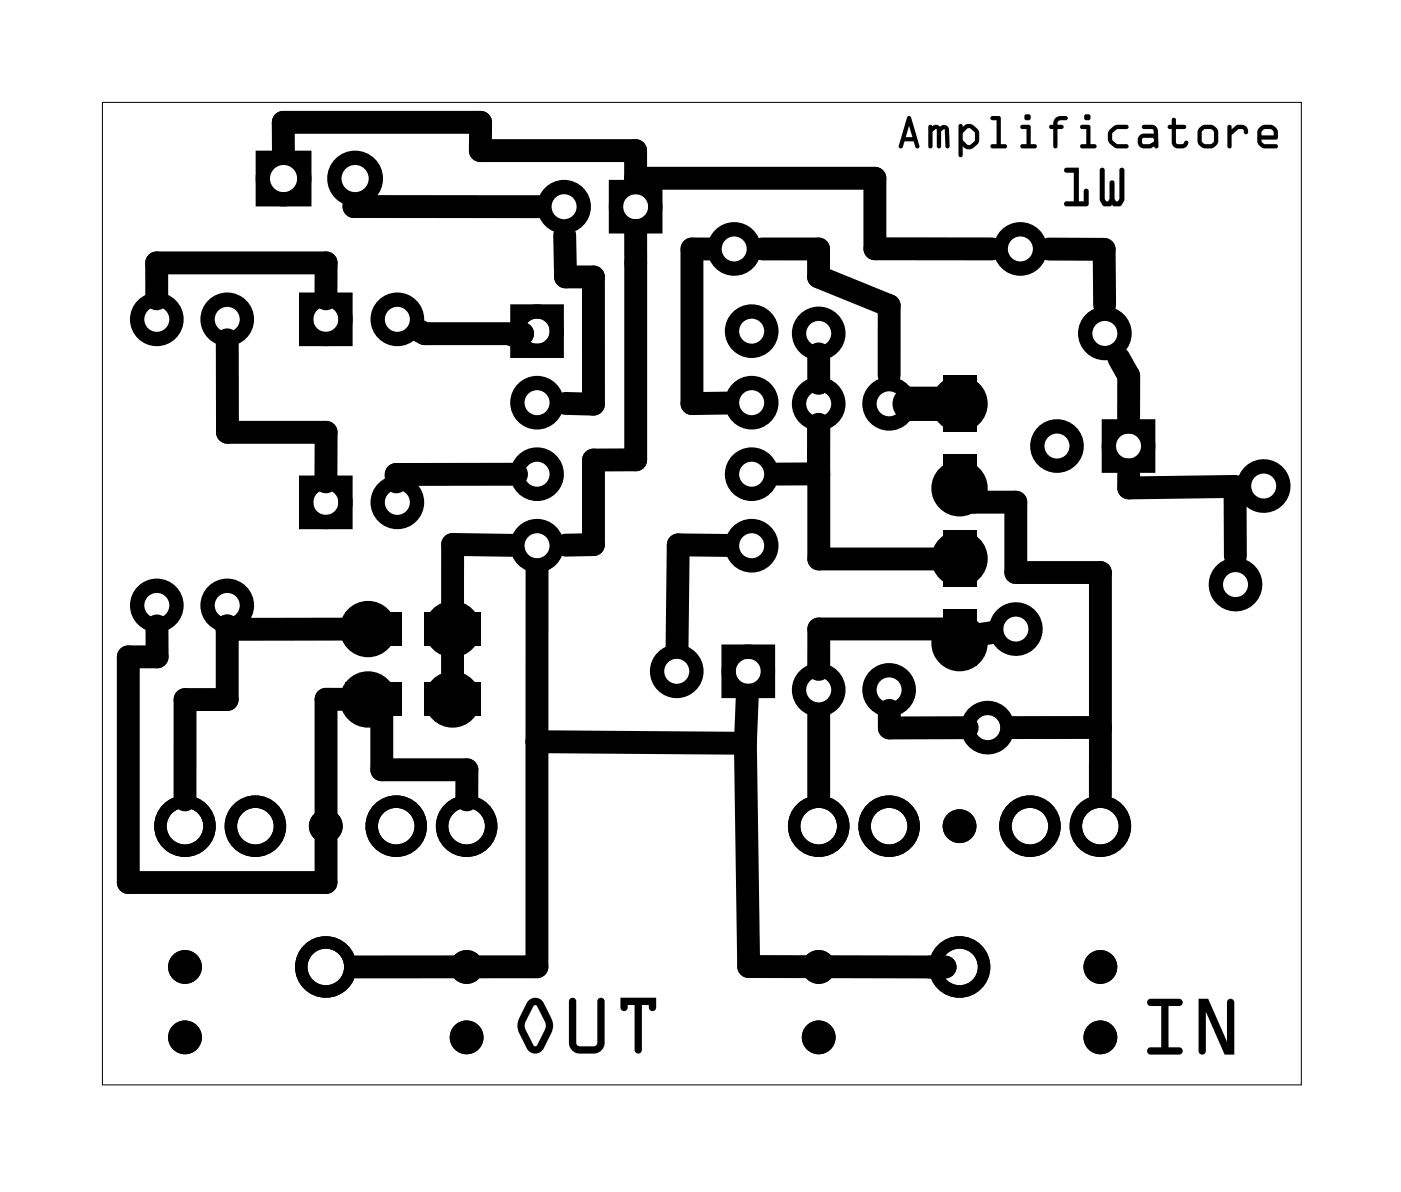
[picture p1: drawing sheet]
<svg xmlns="http://www.w3.org/2000/svg" width="50mm" height="42mm" viewBox="0 0 50 42" stroke-linecap="round" stroke-linejoin="round" font-family="sans-serif">
<path d="M3.6 3.6h42.6v34.9h-42.6z" fill="none" stroke="#000" stroke-width=".04"/>
<g fill="none" stroke="#000" stroke-width=".51">
<path d="M9.3 5.6h1.5v1.5h-1.5zM10.9 17.1h1.4v1.4h-1.4zM10.9 10.6h1.4v1.4h-1.4zM18.4 11.1h1.4v1.4h-1.4zM21.9 6.6h1.4v1.4h-1.4zM39.4 15.1h1.4v1.4h-1.4zM25.9 23.1h1.4v1.4h-1.4z"/>
<circle cx="5.6" cy="11.3" r=".7"/>
<circle cx="8.1" cy="11.3" r=".7"/>
<circle cx="10.1" cy="6.3" r=".74"/>
<circle cx="11.6" cy="11.3" r=".7"/>
<circle cx="11.6" cy="17.8" r=".7"/>
<circle cx="12.6" cy="6.3" r=".74"/>
<circle cx="14.1" cy="17.8" r=".7"/>
<circle cx="14.1" cy="11.3" r=".7"/>
<circle cx="19.1" cy="16.8" r=".7"/>
<circle cx="19.1" cy="14.3" r=".7"/>
<circle cx="19.1" cy="19.4" r=".7"/>
<circle cx="19.1" cy="11.8" r=".7"/>
<circle cx="20" cy="7.3" r=".7"/>
<circle cx="22.6" cy="7.3" r=".7"/>
<circle cx="26.1" cy="8.8" r=".7"/>
<circle cx="26.7" cy="16.8" r=".7"/>
<circle cx="26.7" cy="19.4" r=".7"/>
<circle cx="26.7" cy="14.3" r=".7"/>
<circle cx="26.7" cy="11.8" r=".7"/>
<circle cx="29.1" cy="14.3" r=".7"/>
<circle cx="29.1" cy="11.8" r=".7"/>
<circle cx="31.6" cy="14.3" r=".7"/>
<circle cx="36.2" cy="8.8" r=".7"/>
<circle cx="37.5" cy="15.8" r=".7"/>
<circle cx="39.2" cy="11.8" r=".7"/>
<circle cx="40.1" cy="15.8" r=".7"/>
<circle cx="44.9" cy="17.3" r=".7"/>
<circle cx="5.6" cy="21.5" r=".7"/>
<circle cx="8.1" cy="21.5" r=".7"/>
<circle cx="24" cy="23.8" r=".7"/>
<circle cx="26.6" cy="23.8" r=".7"/>
<circle cx="29.1" cy="24.5" r=".7"/>
<circle cx="31.6" cy="24.5" r=".7"/>
<circle cx="35.1" cy="25.8" r=".7"/>
<circle cx="36.1" cy="22.3" r=".7"/>
<circle cx="43.9" cy="20.8" r=".7"/>
</g>
<g fill="none" stroke="#000" stroke-width=".44">
<circle cx="6.6" cy="29.3" r=".87"/>
<circle cx="9.1" cy="29.3" r=".87"/>
<circle cx="11.6" cy="34.3" r=".87"/>
<circle cx="14.1" cy="29.3" r=".87"/>
<circle cx="16.6" cy="29.3" r=".87"/>
<circle cx="29.1" cy="29.3" r=".87"/>
<circle cx="31.6" cy="29.3" r=".87"/>
<circle cx="34.1" cy="34.3" r=".87"/>
<circle cx="36.6" cy="29.3" r=".87"/>
<circle cx="39.1" cy="29.3" r=".87"/>
</g>
<g fill="#000">
<circle cx="6.6" cy="36.8" r=".6"/>
<circle cx="6.6" cy="34.3" r=".6"/>
<circle cx="11.6" cy="29.3" r=".6"/>
<circle cx="16.6" cy="36.8" r=".6"/>
<circle cx="16.6" cy="34.3" r=".6"/>
<circle cx="29.1" cy="36.8" r=".6"/>
<circle cx="29.1" cy="34.3" r=".6"/>
<circle cx="34.1" cy="29.3" r=".6"/>
<circle cx="39.1" cy="36.8" r=".6"/>
<circle cx="39.1" cy="34.3" r=".6"/>
</g>
<g fill="#000">
<path d="M33.5 16.1h1.2v2h-1.2zM33.5 13.3h1.2v2h-1.2zM12.3 24.2h2v1.2h-2zM12.3 21.7h2v1.2h-2zM15.1 24.2h2v1.2h-2zM15.1 21.7h2v1.2h-2zM33.5 21.6h1.2v2h-1.2zM33.5 18.8h1.2v2h-1.2z"/>
<path d="M32.2 4.1l.1 .1 .3 1v.1l-.1-.1-.1-.2h-.3l-.1 .2h-.1zM32.2 4.1l-.3 1.1h.1l.1-.2h.3l.1 .2 .1 .1v-.1l-.3-1zM32.3 4.5l-.1 .4h.2zM32.3 4.5l.1 .4h-.2zM33 4.5h.4a.18 .18 0 0 1 .2-.1 .18 .18 0 0 1 .1 .2v.6h-.1l-.1-.6-.1 .1v.5h-.1l-.1-.6-.1 .1v.5l-.1 .1zM33 4.5v.8l.1-.1v-.5l.1-.1 .1 .6h.1v-.5l.1-.1 .1 .6h.1v-.6a.18 .18 0 0 0-.1-.2 .18 .18 0 0 0-.2 .1zM34.1 4.4h.1v.1l.1-.1h.2l.3 .3a.41 .41 0 0 1-.2 .5l-.3 .1-.1-.1v.3h-.2zM34.1 4.4l-.1 1.1 .1 .1 .1-.4 .2 .1 .3-.2 .1-.4-.3-.3-.3 .1v-.1zM34.3 4.6l-.1 .1v.3l.2 .1 .2-.1v-.3l-.2-.1zM34.3 4.6h.1l.2 .1v.3l-.2 .2-.2-.2v-.3zM35.2 4.1l.3 .1v.9h.2v.2l-.5-.1v-.1h.2v-.8h-.2zM35.2 4.1v.2h.2v.8h-.2v.1l.5 .1v-.2h-.2v-.9zM36.2 4.5h.4v.6h.2v.2l-.6-.1 .1-.1h.1v-.5h-.1zM36.2 4.5l.1 .1h.1v.5h-.1l-.1 .1 .6 .1v-.2h-.2v-.6zM36.4 4.2a.12 .12 0 0 1 .2 0 .12 .12 0 0 1-.2 0zM36.4 4.2a.12 .12 0 0 0 .2 0 .12 .12 0 0 0-.2 0zM37.5 4.2l.2-.1 .2 .1-.3 .1-.1 .1 .3 .1-.3 .1v.6v.1l-.1-.1v-.6l-.2-.1 .2-.1zM37.5 4.2l-.1 .2-.1 .1 .1 .1v.6l.1 .1v-.1v-.6l.3-.1-.3-.1 .1-.1 .3-.1-.2-.1zM38.4 4.5h.3v.6h.2v.2l-.5-.1v-.1h.2v-.5h-.2zM38.4 4.5v.1h.2v.5h-.2v.1l.5 .1v-.2h-.2v-.6zM38.5 4.2a.12 .12 0 0 1 .2 0 .12 .12 0 0 1-.2 0zM38.5 4.2a.12 .12 0 0 0 .2 0 .12 .12 0 0 0-.2 0zM39.4 4.6l.2-.2 .5 .1-.1 .1h-.3l-.2 .2v.2l.2 .1h.3v.1h-.5a.42 .42 0 0 1-.1-.6zM39.4 4.6l-.1 .2 .1 .3 .2 .2 .4-.1v-.1h-.3l-.2-.2v-.2l.1-.1h.4v-.1l-.4-.1zM40.6 4.5l.4-.1 .1 .2v.6l-.5 .1a.27 .27 0 0 1-.2-.3 .27 .27 0 0 1 .2-.3l.4 .1v-.2h-.4zM40.6 4.5v.1h.4v.2l-.4-.1a.26 .26 0 0 0-.2 .3 .26 .26 0 0 0 .2 .3l.5-.1v-.6l-.1-.2zM40.6 4.9v.2l.4-.1-.1-.1zM40.6 4.9h.3l.1 .1-.4 .1zM41.6 4.2h.1l.1 .2 .3 .1-.3 .1v.5h.2l.1-.1 .1 .1a.31 .31 0 0 1-.3 .2 .31 .31 0 0 1-.3-.3v-.4l-.1-.1 .1-.1zM41.6 4.2v.2l-.1 .1 .1 .1v.4a.31 .31 0 0 0 .3 .3 .31 .31 0 0 0 .3-.2l-.1-.1-.1 .1h-.2v-.5l.3-.1-.3-.1-.1-.2zM42.5 4.8a.42 .42 0 0 1 .8 0 .42 .42 0 0 1-.8 0zM42.5 4.9a.42 .42 0 0 0 .8 0 .42 .42 0 0 0-.8 0zM42.7 4.6v.5h.3l.1-.4-.1-.1zM42.7 4.6h.3l.1 .1-.1 .4h-.3zM43.6 4.5h.1v.1l.2-.2a.28 .28 0 0 1 .3 .1 .28 .28 0 0 1 .1 .2l-.1 .1-.1-.2h-.1l-.3 .2v.4l-.1 .1zM43.6 4.5v.8l.1-.1v-.4l.3-.2h.1l.2 .2a.2 .2 0 0 0 0-.3 .2 .2 0 0 0-.2-.1h-.2l-.2 .2v-.1zM44.7 4.5l.2-.1 .4 .1 .1 .4-.6 .1 .1 .1h.4l.1 .1-.5 .1-.2-.1-.1-.2zM44.7 4.5l-.1 .5 .1 .2 .2 .1 .4-.1v-.1h-.4l-.1-.1 .5-.1v-.4l-.4-.1zM44.8 4.6v.2h.4l-.1-.2zM44.8 4.6h.3l.1 .2h-.4z"/>
<path d="M32.2 4.1l.1 .1 .3 1v.1l-.1-.1-.1-.2h-.3l-.1 .2h-.1zM32.3 4.5l-.1 .4h.2zM33 4.5h.6l.1 .7h-.1l-.1-.6-.1 .1v.5h-.1l-.1-.6-.1 .1v.5h-.1zM34.1 4.4h.1v.1l.3-.1 .3 .3a.45 .45 0 0 1-.4 .6l-.2-.1v.3h-.2zM34.3 4.6l-.1 .1v.3l.2 .2 .2-.2v-.3l-.2-.1zM35.2 4.1l.3 .1v.9h.2v.2l-.5-.1v-.1h.2v-.8h-.2zM36.2 4.5h.4v.6h.2v.2l-.6-.1 .1-.1h.1v-.5h-.1zM36.4 4.2a.12 .12 0 0 1 .2 0 .12 .12 0 0 1-.2 0zM37.5 4.2l.2-.1 .2 .1-.3 .1-.1 .1 .3 .1-.3 .1v.6v.1l-.1-.1v-.6l-.2-.1 .2-.1zM38.4 4.5h.3v.6h.2v.2l-.5-.1v-.1h.2v-.5h-.2zM38.5 4.2a.12 .12 0 0 1 .2 0 .12 .12 0 0 1-.2 0zM39.4 4.6l.2-.2 .5 .1-.1 .1h-.3l-.2 .1v.3l.1 .1 .5 .1-.1 .1h-.3a.41 .41 0 0 1-.3-.7zM40.6 4.5l.4-.1 .1 .2v.6l-.5 .1a.27 .27 0 0 1-.2-.3 .27 .27 0 0 1 .2-.3l.4 .1v-.2h-.4zM40.6 4.9v.2l.4-.1-.1-.1zM41.6 4.2h.1l.1 .2 .3 .1-.3 .1v.5l.4-.1a.29 .29 0 0 1-.3 .3 .29 .29 0 0 1-.3-.3v-.4l-.1-.1 .1-.1zM42.5 4.8a.42 .42 0 0 1 .8 0 .42 .42 0 0 1-.8 0zM42.7 4.6v.5h.3l.1-.4-.1-.1zM43.6 4.5h.1v.1l.2-.2a.27 .27 0 0 1 .3 .1 .27 .27 0 0 1 .1 .2l-.1 .1-.1-.2h-.1l-.3 .2v.4l-.1 .1zM44.7 4.5l.2-.1 .4 .1 .1 .4-.6 .1 .1 .1h.4l.1 .1-.5 .1-.2-.1-.1-.2zM44.8 4.6v.2h.4l-.1-.2z"/>
<path d="M37.8 6h.5v1.2h.2v-.4l.1-.1v.6h-.8v-.1h.3v-1.1h-.3zM37.8 6v.1h.3v1.1h-.3v.1h.8v-.6l-.1 .1v.4h-.2v-1.2zM39.1 6h.1l.1 1.2 .1-.1v-.6l.1-.1 .1 .1v.6v.1l.1-.1v-1.1h.1h.1v1.1l-.1 .2h-.6l-.2-.2zM39.1 6l-.1 1.1 .2 .2h.6l.1-.2v-1.1h-.1h-.1v1.1l-.1 .1v-.1v-.6l-.1-.1-.1 .1v.6l-.1 .1-.1-1.2z"/>
<path d="M37.8 6h.5v1.2h.2v-.4l.1-.1v.6h-.8v-.1h.3v-1.1h-.3zM39.1 6h.1l.1 1.2 .1-.1v-.6l.1-.1 .1 .1v.6v.1l.1-.1v-1.1h.1h.1v1.1l-.1 .2h-.6l-.2-.2z"/>
<path d="M18.8 35.5l.2-.1 .3 .2a1.17 1.17 0 0 1 0 1.7l-.3 .1-.2-.1-.4-.7a1.17 1.17 0 0 1 .3-1zM18.8 35.5l-.4 .8a1.16 1.16 0 0 0 .3 .9 .33 .33 0 0 0 .6 0l.3-.6v-.3l-.3-.8-.3-.1zM19 35.7l-.4 .7 .4 .8 .4-.8-.3-.7zM19 35.7h.1l.3 .7-.4 .8-.4-.8zM20.2 35.5h.2l.1 1.5 .1 .2h.5l.1-.1v-1.5a.13 .13 0 0 1 .1-.2 .14 .14 0 0 1 .2 .2v1.4a.39 .39 0 0 1-.4 .4h-.5a.39 .39 0 0 1-.4-.4zM20.2 35.5v1.5a.38 .38 0 0 0 .4 .4h.5a.39 .39 0 0 0 .4-.4v-1.4a.14 .14 0 0 0-.2-.2 .13 .13 0 0 0-.1 .2v1.5l-.1 .1h-.5l-.1-.2-.1-1.5zM22 35.4h1.3v.4a.13 .13 0 0 1-.1 .1 .13 .13 0 0 1-.2-.1v-.1h-.2v1.6a.13 .13 0 0 1-.1 .1 .13 .13 0 0 1-.2-.1v-1.6h-.2v.1a.13 .13 0 0 1-.1 .1 .13 .13 0 0 1-.2-.1zM22 35.4v.4a.13 .13 0 0 0 .2 .1 .13 .13 0 0 0 .1-.1v-.1h.2v1.6a.13 .13 0 0 0 .2 .1 .13 .13 0 0 0 .1-.1v-1.6h.2v.1a.13 .13 0 0 0 .2 .1 .13 .13 0 0 0 .1-.1v-.4z"/>
<path d="M18.8 35.5l.2-.1 .3 .2a1.17 1.17 0 0 1 0 1.7l-.3 .1-.3-.2a1.17 1.17 0 0 1 .1-1.7zM19 35.7l-.4 .7 .4 .8 .4-.8-.3-.7zM20.2 35.5h.2l.1 1.5 .1 .2h.5l.1-.1v-1.5a.13 .13 0 0 1 .1-.2 .14 .14 0 0 1 .2 .2v1.4a.39 .39 0 0 1-.4 .4h-.5a.39 .39 0 0 1-.4-.4zM22 35.4h1.3v.4a.13 .13 0 0 1-.1 .1 .13 .13 0 0 1-.2-.1v-.1h-.2v1.6a.13 .13 0 0 1-.1 .1 .13 .13 0 0 1-.2-.1v-1.6h-.2v.1a.13 .13 0 0 1-.1 .1 .13 .13 0 0 1-.2-.1z"/>
<path d="M40.8 35.5h1.1a.13 .13 0 0 1 .1 .1 .13 .13 0 0 1-.1 .1h-.4v1.5h.4a.13 .13 0 0 1 .1 .1 .13 .13 0 0 1-.1 .2h-1a.14 .14 0 0 1-.2-.2 .13 .13 0 0 1 .2-.1h.3v-1.5h-.4zM40.8 35.5v.2h.4v1.5h-.3a.13 .13 0 0 0-.2 .1 .14 .14 0 0 0 .2 .2h1a.13 .13 0 0 0 .1-.2 .13 .13 0 0 0-.1-.1h-.4v-1.5h.4a.13 .13 0 0 0 .1-.1 .13 .13 0 0 0-.1-.1zM42.6 35.5h.3l.7 1.5v-1.4a.13 .13 0 0 1 .1-.1 .13 .13 0 0 1 .1 .1v1.9h-.3l-.7-1.6v1.4a.13 .13 0 0 1-.1 .2 .13 .13 0 0 1-.1-.2zM42.6 35.5v1.8a.13 .13 0 0 0 .1 .2 .13 .13 0 0 0 .1-.2v-1.4l.7 1.6h.3v-1.9a.13 .13 0 0 0-.1-.1 .13 .13 0 0 0-.1 .1v1.4l-.7-1.5z"/>
<path d="M40.8 35.5h1.1a.13 .13 0 0 1 .1 .1 .13 .13 0 0 1-.1 .1h-.4v1.5h.4a.13 .13 0 0 1 .1 .1 .13 .13 0 0 1-.1 .2h-1a.14 .14 0 0 1-.2-.2 .13 .13 0 0 1 .2-.1h.3v-1.5h-.4zM42.6 35.5h.3l.7 1.5v-1.4a.13 .13 0 0 1 .1-.1 .13 .13 0 0 1 .1 .1v1.9h-.3l-.7-1.6v1.4a.13 .13 0 0 1-.1 .2 .13 .13 0 0 1-.1-.2z"/>
</g>
<g fill="none" stroke="#000" stroke-width=".5">
<circle cx="34.1" cy="14.3" r=".75"/>
<circle cx="34.1" cy="17.3" r=".75"/>
<circle cx="34.1" cy="19.8" r=".75"/>
<circle cx="13.1" cy="22.3" r=".75"/>
<circle cx="13.1" cy="24.8" r=".75"/>
<circle cx="16.1" cy="22.3" r=".75"/>
<circle cx="16.1" cy="24.8" r=".75"/>
<circle cx="34.1" cy="22.8" r=".75"/>
</g>
<g fill="none" stroke="#000" stroke-width=".81">
<path d="M5.6 10.6v-1.3h6v1.3M8.1 12.1v3.3h3.5v1.7M10.1 5.4v-1.1h7v1h5.5v1.2M12.6 7.2v.1h6.6M14.9 11.7l.2 .2h3.5h-.4M18.2 19.4l-2.1-.1v2.6M18.3 16.8l-4.2 .1v.2M20 8.4l.1 1.4h1v4.6l-1-.1M22.6 6.3h8.5v2.5h4.1M22.6 8.2v8.1h-1.5v3l-1 .1M25.2 8.8h-.6v5.5h1.2M25.8 19.4h-1.7l-.1 3.6"/>
<path d="M27.1 8.8h2v1l2.5 1.1v2.4M29.1 16.8h-1.5M29.1 15.2v4.7h4.5M29.1 12.6v1M29.1 15.1v1.7M34.5 17.8h.1h1.5v2.5h3v8M37.2 8.8l2 .1v1.9M39.7 12.7l.4 .6v1.5M40.1 16.9v.4h3.8M43.8 17.3l.1 2.5M43.9 17.3h-.1M5.6 22.2v1.1h-1v8h7v-6.5h.8"/>
<path d="M8.1 22.2v2.6h-1.5v3.6M12.4 22.3h-4.3M13.5 25.3l.1 2h3v1.1M16.1 22.8v1.6M19.1 26.3v8h-6.5M19.1 26.3l7.4 .1M19.1 20.2v6.1M26.5 26.4l.1 7.9h7h-.6M26.5 24.7v1.7M29.1 25.4v2.9M31.6 25.2v.7l2.7-.1M33.6 22.4l-4.5-.1v1.5"/>
<path d="M35.2 22.5l-.7 .1M39.1 25.8h-3.2"/>
</g>
<path d="M32.3 14.3h1.3" fill="none" stroke="#000" stroke-width="1.2"/>
</svg>
